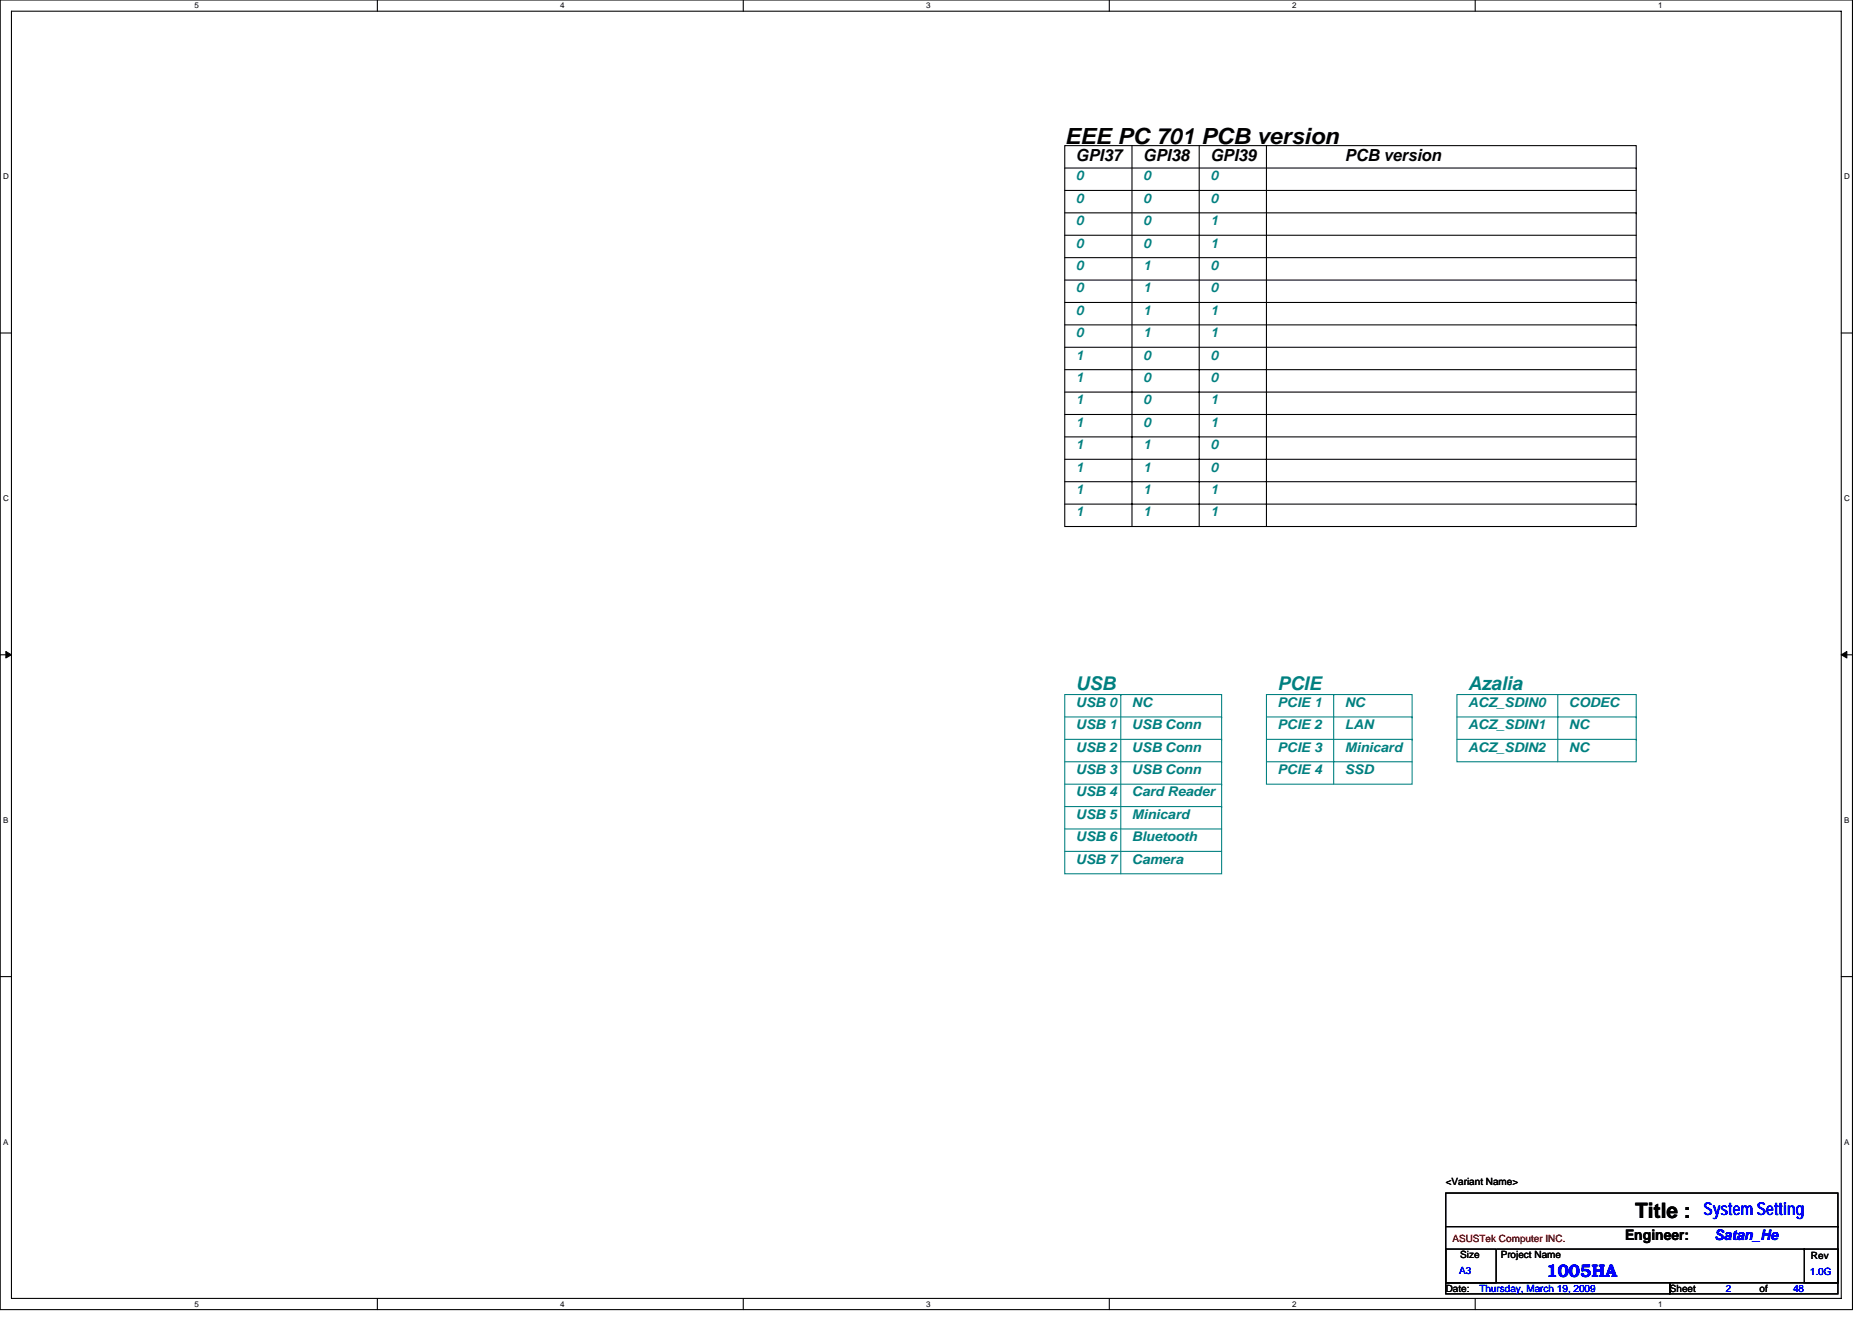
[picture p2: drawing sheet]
<svg xmlns="http://www.w3.org/2000/svg" width="297mm" height="210mm" viewBox="0 0 297 210" stroke-linecap="round" stroke-linejoin="round" font-family="sans-serif">
<defs><g id="words">
<text font-size="3.5" x="168.9" y="22.8">EEE PC 701 PCB version</text>
<text font-size="3.4" x="259.5" y="193.4">Title :</text>
<g font-size="3" fill="#008080">
<text x="170.7" y="109.5">USB</text>
<text x="202.7" y="109.5">PCIE</text>
<text x="233" y="109.5">Azalia</text>
</g>
<g font-size="2.8" fill="#00f">
<text x="270.3" y="192.8">System Setting</text>
<text x="245.4" y="202.7">1005HA</text>
</g>
<g font-size="2.6">
<text x="170.7" y="25.5">GPI37</text>
<text x="181.4" y="25.5">GPI38</text>
<text x="192.1" y="25.5">GPI39</text>
<text x="213.4" y="25.5">PCB version</text>
</g>
<text font-size="2.3" x="257.8" y="196.8">Engineer:</text>
<text font-size="2.3" fill="#00f" x="272.1" y="196.8">Satan_He</text>
<g font-size="2.1" fill="#008080">
<text x="170.7" y="28.6">0</text>
<text x="181.4" y="28.6">0</text>
<text x="192.1" y="28.6">0</text>
<text x="170.7" y="32.2">0</text>
<text x="170.7" y="35.7">0</text>
<text x="181.4" y="32.2">0</text>
<text x="181.4" y="35.7">0</text>
<text x="192.1" y="32.2">0</text>
<text x="192.1" y="35.7">1</text>
<text x="170.7" y="39.3">0</text>
<text x="181.4" y="39.3">0</text>
<text x="192.1" y="39.3">1</text>
<text x="170.7" y="42.8">0</text>
<text x="170.7" y="46.4">0</text>
<text x="181.4" y="42.8">1</text>
<text x="181.4" y="46.4">1</text>
<text x="192.1" y="42.8">0</text>
<text x="192.1" y="46.4">0</text>
<text x="170.7" y="50">0</text>
<text x="170.7" y="53.5">0</text>
<text x="181.4" y="50">1</text>
<text x="181.4" y="53.5">1</text>
<text x="192.1" y="50">1</text>
<text x="192.1" y="53.5">1</text>
<text x="170.7" y="57.1">1</text>
<text x="181.4" y="57.1">0</text>
<text x="192.1" y="57.1">0</text>
<text x="170.7" y="60.6">1</text>
<text x="170.7" y="64.2">1</text>
<text x="181.4" y="60.6">0</text>
<text x="181.4" y="64.2">0</text>
<text x="192.1" y="60.6">0</text>
<text x="192.1" y="64.2">1</text>
<text x="170.7" y="67.7">1</text>
<text x="170.7" y="71.3">1</text>
<text x="181.4" y="71.3">1</text>
<text x="181.4" y="67.7">0</text>
<text x="192.1" y="71.3">0</text>
<text x="192.1" y="67.7">1</text>
<text x="170.7" y="74.8">1</text>
<text x="181.4" y="74.8">1</text>
<text x="192.1" y="74.8">0</text>
<text x="170.7" y="78.4">1</text>
<text x="170.7" y="82">1</text>
<text x="181.4" y="78.4">1</text>
<text x="181.4" y="82">1</text>
<text x="192.1" y="82">1</text>
<text x="192.1" y="78.4">1</text>
<text x="170.7" y="112.2">USB 0</text>
<text x="179.6" y="112.2">NC</text>
<text x="202.7" y="112.2">PCIE 1</text>
<text x="213.4" y="112.2">NC</text>
<text x="233" y="112.2">ACZ_SDIN0</text>
<text x="249" y="112.2">CODEC</text>
<text x="170.7" y="115.7">USB 1</text>
<text x="170.7" y="119.3">USB 2</text>
<text x="179.6" y="115.7">USB Conn</text>
<text x="179.6" y="119.3">USB Conn</text>
<text x="202.7" y="115.7">PCIE 2</text>
<text x="202.7" y="119.3">PCIE 3</text>
<text x="213.4" y="115.7">LAN</text>
<text x="213.4" y="119.3">Minicard</text>
<text x="233" y="115.7">ACZ_SDIN1</text>
<text x="233" y="119.3">ACZ_SDIN2</text>
<text x="249" y="119.3">NC</text>
<text x="249" y="115.7">NC</text>
<text x="170.7" y="122.9">USB 3</text>
<text x="179.6" y="122.9">USB Conn</text>
<text x="202.7" y="122.9">PCIE 4</text>
<text x="213.4" y="122.9">SSD</text>
<text x="170.7" y="130">USB 5</text>
<text x="170.7" y="126.4">USB 4</text>
<text x="179.6" y="126.4">Card Reader</text>
<text x="179.6" y="130">Minicard</text>
<text x="170.7" y="133.5">USB 6</text>
<text x="170.7" y="137.1">USB 7</text>
<text x="179.6" y="137.1">Camera</text>
<text x="179.6" y="133.5">Bluetooth</text>
</g>
<g font-size="1.6">
<text x="229.4" y="188.1">&lt;Variant Name&gt;</text>
<text x="231.7" y="199.7">Size</text>
<text x="238.1" y="199.7">Project Name</text>
<text x="287.4" y="199.8">Rev</text>
<text x="229.4" y="205">Date:</text>
<text x="265" y="205">Sheet</text>
<text x="279.2" y="205">of</text>
</g>
<text font-size="1.6" fill="#f00" x="230.5" y="197.2">ASUSTek Computer INC.</text>
<g font-size="1.6" fill="#00f">
<text x="231.5" y="202.2">A3</text>
<text x="287.2" y="202.3">1.0G</text>
<text x="234.7" y="205">Thursday, March 19, 2009</text>
<text x="273.9" y="205">2</text>
<text x="284.5" y="205">48</text>
</g>
<g font-size="1.3">
<text x="30.8" y="1.3">5</text>
<text x="88.9" y="1.3">4</text>
<text x="147" y="1.3">3</text>
<text x="205" y="1.3">2</text>
<text x="263.1" y="1.3">1</text>
<text x=".5" y="28.4">D</text>
<text x="292.6" y="28.4">D</text>
<text x=".5" y="79.5">C</text>
<text x="292.6" y="79.5">C</text>
<text x=".5" y="130.6">B</text>
<text x="292.6" y="130.6">B</text>
<text x=".5" y="181.7">A</text>
<text x="292.6" y="181.7">A</text>
<text x="30.8" y="207.4">5</text>
<text x="88.9" y="207.4">4</text>
<text x="147" y="207.4">3</text>
<text x="205" y="207.4">2</text>
<text x="263.1" y="207.4">1</text>
</g>
</g></defs>
<path d="M0 0h293.9v207.9h-293.9zM1.8 1.8h290.4v204.3h-290.4z" fill="none" stroke="#000" stroke-width=".17"/>
<g fill="#fff">
<path d="M30.8 .2h.7v1.4h-.7z"/>
<path d="M30.8 206.3h.7v1.4h-.7z"/>
</g>
<path d="M59.9 0v1.8M59.9 206.1v1.8" fill="none" stroke="#000" stroke-width=".17"/>
<g fill="#fff">
<path d="M88.9 .2h.7v1.4h-.7z"/>
<path d="M88.9 206.3h.7v1.4h-.7z"/>
</g>
<path d="M117.9 0v1.8M117.9 206.1v1.8" fill="none" stroke="#000" stroke-width=".17"/>
<g fill="#fff">
<path d="M147 .2h.7v1.4h-.7z"/>
<path d="M147 206.3h.7v1.4h-.7z"/>
</g>
<path d="M176 0v1.8M176 206.1v1.8" fill="none" stroke="#000" stroke-width=".17"/>
<g fill="#fff">
<path d="M205 .2h.7v1.4h-.7z"/>
<path d="M205 206.3h.7v1.4h-.7z"/>
</g>
<path d="M234.1 0v1.8M234.1 206.1v1.8" fill="none" stroke="#000" stroke-width=".17"/>
<g fill="#fff">
<path d="M263.1 .2h.7v1.4h-.7z"/>
<path d="M263.1 206.3h.7v1.4h-.7z"/>
<path d="M.5 27.3h.9v1.4h-.9z"/>
<path d="M292.6 27.3h.9v1.4h-.9z"/>
<path d="M.5 78.4h.9v1.4h-.9z"/>
<path d="M292.6 78.4h.9v1.4h-.9z"/>
</g>
<path d="M0 52.9h1.8M292.2 52.9h1.7" fill="none" stroke="#000" stroke-width=".17"/>
<g fill="#fff">
<path d="M.5 129.5h.8v1.4h-.8z"/>
<path d="M292.6 129.5h.9v1.4h-.9z"/>
</g>
<path d="M0 103.9h1.8M292.2 103.9h1.7" fill="none" stroke="#000" stroke-width=".17"/>
<path d="M.9 103.4l.9 .5-.9 .5zM292.2 103.9l.8-.5v1z" fill="#000" stroke="#000" stroke-width=".16"/>
<g fill="#fff">
<path d="M.5 180.5h.8v1.4h-.8z"/>
<path d="M292.6 180.5h.9v1.4h-.9z"/>
</g>
<g fill="none" stroke="#000" stroke-width=".17">
<path d="M168.9 23.1h90.7v60.5h-90.7zM168.9 30.2h90.7M168.9 37.3h90.7M168.9 33.8h90.7M168.9 26.7h90.7M179.6 23.1v60.5M190.3 23.1v60.5M201 23.1v60.5M259.6 33.8h.1M259.6 26.7h.1M168.9 55.1h90.7M168.9 40.9h90.7"/>
<path d="M168.9 58.7h90.7M168.9 48h90.7M168.9 44.4h90.7M168.9 51.6h90.7M259.6 48h.1M259.6 44.4h.1M259.6 51.6h.1M168.9 62.2h90.7M168.9 65.8h90.7M168.9 69.3h90.7M168.9 72.9h90.7M168.9 76.5h90.7"/>
<path d="M168.9 80h90.7M259.6 80h.1M0 155h1.8M292.2 155h1.7M229.4 189.4h62.2v14.2h-62.2zM229.4 198.2h8v5.4h-8zM229.4 194.7h62.2M237.6 198.2h48.7M286.3 198.2h5.3v5.4h-5.3zM286.3 198.2h.1M291.6 194.7h.1M229.4 203.6h35.6v1.8h-35.6z"/>
<path d="M265 203.6h26.6v1.8h-26.6z"/>
</g>
<g fill="none" stroke="#008080" stroke-width=".17">
<path d="M168.9 110.2h24.9v28.5h-24.9zM168.9 113.8h24.9M168.9 117.3h24.9M177.8 110.2h.1M177.8 110.2v28.5M193.8 117.3h.1M193.8 113.8h.1M201 113.8h23.1M201 117.3h23.1M201 110.2h23.1v14.3h-23.1zM211.6 110.2h.1M211.6 110.2v14.3"/>
<path d="M224.1 113.8h.1M224.1 117.3h.1M231.2 113.8h28.4M231.2 117.3h28.4M231.2 110.2h28.4v10.7h-28.4zM247.2 110.2v10.7M259.6 113.8h.1M259.6 117.3h.1M168.9 131.6h24.9M168.9 135.1h24.9M168.9 120.9h24.9M168.9 124.5h24.9"/>
<path d="M168.9 128h24.9M193.8 120.9h.1M193.8 124.5h.1M193.8 128h.1M201 120.9h23.1"/>
</g>
<use href="#words"/>
</svg>
